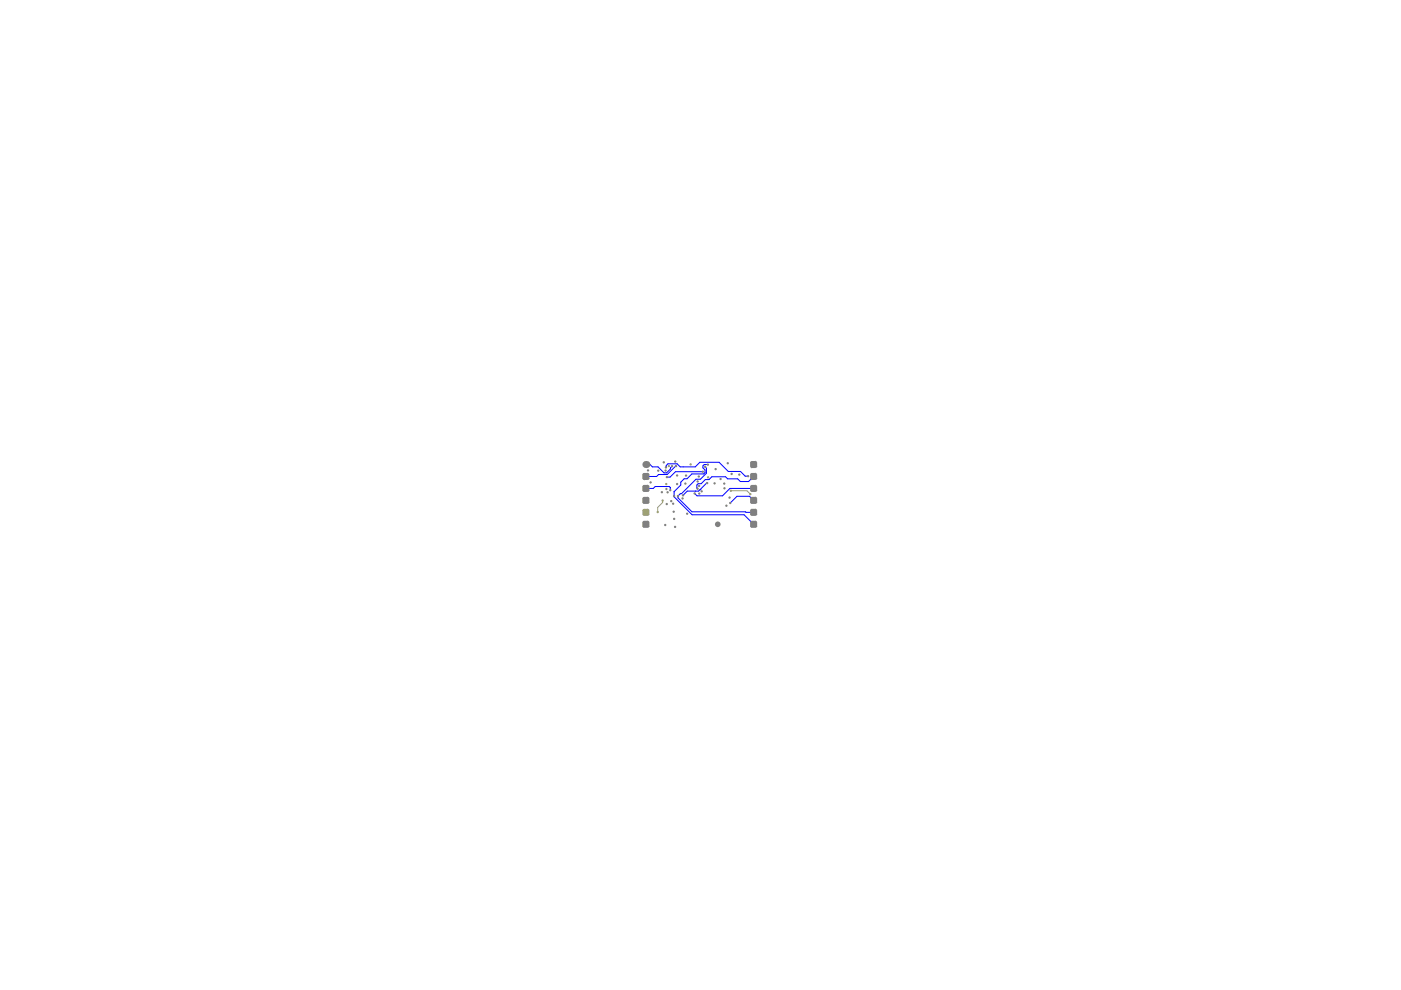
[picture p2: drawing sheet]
<svg xmlns="http://www.w3.org/2000/svg" width="297mm" height="210mm" viewBox="0 0 297 210" stroke-linecap="round" stroke-linejoin="round" font-family="sans-serif">
<g fill="none" stroke="#00f" stroke-width=".21">
<path d="M136.9 98.5h.9l.5 .5h1.2l1.3 1.3h.5l1.2-1.4M141.2 99.1l.1-.4 .3-.4h2l.6 .7h3.2l1-1h4.1l1.9 2h2.6l1 1h.6M142.5 98.8v.1M143.3 98.8l-1.8 1.8h-1.9l-.4 .4h-2.3M149.5 99h.1M149.6 99.1l.2 .2v1l-1.3 1.3h-.9l-3.1 3.1h-.3l-.5 .5v.3l3 3 13.1 .1M149.6 99v.1M150.1 98.5h-.8l-.3 .3v.4l.5 .4v.6l-.3 .3h-2.5l-1 1h-.6l-.8 .7v.6l-1.4 1.5M142.1 103.4h.1M142.1 103.4l-.2-.2h-3l-.4 .4h-1.6M142.1 103.4v.5M142.9 104.3h.1"/>
<path d="M142.9 105.3l3.8 3.8h11.1l2 2.1M142.9 104.3v1M142.9 105.3h.1M148.4 103.8h.1M149 100h-5.8l-1.1 1.2h-.7M149.9 102.4l-1.8 1.7h-2.4l-.9 .9M159.8 101l-1.1 1.1h-1.7l-.6-.6h-2.1l-.5-.4h-2.9l-.6 .6h-.8l-.8 .9h-.7l-.3 .2v.7l.2 .1M159.8 106.1l-.9-.9h-2.6l-1.5 1.4M159.8 103.6h-5l-1.6 1.5h-5.4l-.5-.5"/>
</g>
<path d="M140.5 106.1v.4l-1.1 1.1v1M154.9 104h3.5l.7 .8M159.1 104.8h.1" fill="none" stroke="#9ea175" stroke-width=".21"/>
<g fill="#808080">
<circle cx="140.3" cy="104.4" r=".25"/>
<circle cx="149" cy="100" r=".25"/>
<circle cx="152.2" cy="111.2" r=".6"/>
</g>
<g fill="#9ea175">
<circle cx="159.1" cy="104.8" r=".25"/>
<circle cx="154.9" cy="104" r=".25"/>
</g>
<g fill="#808080">
<circle cx="148.8" cy="104.2" r=".25"/>
<circle cx="143.2" cy="97.9" r=".25"/>
<circle cx="151.7" cy="99.5" r=".25"/>
<circle cx="149.9" cy="102.4" r=".25"/>
<circle cx="149.5" cy="99" r=".25"/>
<circle cx="150.1" cy="98.5" r=".25"/>
</g>
<circle cx="150.1" cy="101.2" r=".25" fill="#9ea175"/>
<g fill="#808080">
<circle cx="153.6" cy="102.5" r=".25"/>
<circle cx="151.5" cy="102.5" r=".25"/>
<circle cx="152.8" cy="101.6" r=".25"/>
<circle cx="158.6" cy="101" r=".25"/>
<circle cx="142.5" cy="98.8" r=".25"/>
<circle cx="141.1" cy="99.8" r=".25"/>
<circle cx="141.2" cy="99.1" r=".25"/>
</g>
<circle cx="141.8" cy="98.8" r=".25" fill="#9ea175"/>
<g fill="#808080">
<circle cx="143.3" cy="98.8" r=".25"/>
<circle cx="141.4" cy="101.2" r=".25"/>
<circle cx="140.7" cy="98" r=".25"/>
<circle cx="137.4" cy="99.7" r=".25"/>
</g>
<circle cx="146.4" cy="98.5" r=".25" fill="#9ea175"/>
<g fill="#808080">
<circle cx="141.4" cy="106.9" r=".25"/>
<circle cx="142.1" cy="103.9" r=".25"/>
<circle cx="141.5" cy="104.4" r=".25"/>
<circle cx="141.3" cy="103.7" r=".25"/>
<circle cx="144.7" cy="105.7" r=".25"/>
<circle cx="142.9" cy="105.2" r=".25"/>
<circle cx="145.7" cy="108.9" r=".25"/>
</g>
<g fill="#9ea175">
<circle cx="139.4" cy="108.6" r=".25"/>
<circle cx="140.5" cy="106.1" r=".25"/>
</g>
<g fill="#808080">
<circle cx="148.2" cy="103" r=".25"/>
<circle cx="147.9" cy="102.1" r=".25"/>
<circle cx="148.3" cy="104.7" r=".25"/>
<circle cx="147.9" cy="103.6" r=".25"/>
<circle cx="147.3" cy="104.6" r=".25"/>
<circle cx="143.7" cy="105.2" r=".25"/>
<circle cx="142.3" cy="106.2" r=".25"/>
<circle cx="144.8" cy="105" r=".25"/>
<circle cx="153.6" cy="103.5" r=".25"/>
<circle cx="148.2" cy="101" r=".25"/>
<circle cx="154.8" cy="106.6" r=".25"/>
<circle cx="141" cy="111.3" r=".25"/>
<circle cx="154.3" cy="98.2" r=".25"/>
<circle cx="154.7" cy="105.5" r=".25"/>
<circle cx="142.9" cy="110" r=".25"/>
<circle cx="145.3" cy="102.5" r=".25"/>
</g>
<circle cx="141.3" cy="102.6" r=".25" fill="#9ea175"/>
<g fill="#808080">
<path d="M159.4 109v.4zM159 109h.4v.4z"/>
<path d="M160.2 109h.3zM160.2 109h.3l-.3 .4z"/>
<path d="M160.2 107.9v.4zM160.2 107.9l.3 .4h-.3z"/>
<path d="M159 108.3h.4zM159.1 108.1l.3-.2v.4h-.4z"/>
<path d="M159.4 98.9v.3zM159 98.9h.4v.3z"/>
<path d="M160.2 98.9h.3zM160.2 98.9h.3l-.3 .3z"/>
<path d="M160.2 97.7v.4zM160.2 97.7l.3 .4h-.3z"/>
<path d="M159 98.1h.4zM159.1 97.9l.3-.2v.4h-.4z"/>
<path d="M159.4 111.5v.4zM159 111.5h.4v.4z"/>
<path d="M160.2 111.5h.3zM160.2 111.5h.3l-.3 .4z"/>
<path d="M160.2 110.4v.4zM160.2 110.4l.3 .4h-.3z"/>
<path d="M159 110.8h.4zM159.1 110.6l.3-.2v.4h-.4z"/>
<path d="M159.4 106.5v.3zM159 106.5h.4v.3z"/>
<path d="M160.2 106.5h.3zM160.2 106.5h.3l-.3 .3z"/>
<path d="M160.2 105.3v.4zM160.2 105.3l.3 .4h-.3z"/>
<path d="M159 105.7h.4zM159.1 105.5l.3-.2v.4h-.4z"/>
<path d="M159.4 103.9v.4zM159 103.9h.4v.4z"/>
<path d="M160.2 103.9h.3zM160.2 103.9h.3l-.3 .4z"/>
<path d="M160.2 102.8v.4zM160.2 102.8l.3 .4h-.3z"/>
<path d="M159 103.2h.4zM159.1 103l.3-.2v.4h-.4z"/>
<path d="M159.4 101.4v.4zM159 101.4h.4v.4z"/>
<path d="M160.2 101.4h.3zM160.2 101.4h.3l-.3 .4z"/>
<path d="M160.2 100.3v.4zM160.2 100.3l.3 .4h-.3z"/>
<path d="M159 100.7h.4zM159.1 100.5l.3-.2v.4h-.4z"/>
<circle cx="139.6" cy="99.8" r=".25"/>
<circle cx="143.1" cy="111.7" r=".25"/>
<circle cx="143.6" cy="102.6" r=".25"/>
<circle cx="145.5" cy="100.8" r=".25"/>
<circle cx="143.6" cy="100.8" r=".25"/>
<circle cx="156.8" cy="100.6" r=".25"/>
<circle cx="142.8" cy="108.5" r=".25"/>
<circle cx="142.7" cy="106.8" r=".25"/>
<circle cx="154" cy="107.2" r=".25"/>
<circle cx="137.9" cy="102.3" r=".25"/>
<circle cx="155.1" cy="100.5" r=".25"/>
</g>
<g fill="#808080">
<path d="M159 108.3l.4-.4h.8l.3 .4v.7l-.3 .4h-.8l-.4-.4z" fill-rule="evenodd"/>
<path d="M159 98.1l.4-.4h.8l.3 .4v.8l-.3 .3h-.8l-.4-.3z" fill-rule="evenodd"/>
<path d="M159 110.8l.4-.4h.8l.3 .4v.7l-.3 .4h-.8l-.4-.4z" fill-rule="evenodd"/>
<path d="M159 105.7l.4-.4h.8l.3 .4v.8l-.3 .3h-.8l-.4-.3z" fill-rule="evenodd"/>
<path d="M159 103.2l.4-.4h.8l.3 .4v.7l-.3 .4h-.8l-.4-.4z" fill-rule="evenodd"/>
<path d="M159 100.7l.4-.4h.8l.3 .4v.7l-.3 .4h-.8l-.4-.4z" fill-rule="evenodd"/>
</g>
<path d="M136.2 108.3l.4-.4h.7l.4 .4v.7l-.4 .4h-.7l-.4-.4z" fill-rule="evenodd" fill="#9ea175"/>
<g fill="#9ea175">
<path d="M136.6 109v.4zM136.2 109h.4v.4z"/>
<path d="M137.3 109h.4zM137.3 109h.4l-.4 .4z"/>
<path d="M137.3 107.9v.4zM137.3 107.9l.4 .4h-.4z"/>
<path d="M136.2 108.3h.4zM136.2 108.1l.4-.2v.4h-.4z"/>
</g>
<g fill="#808080">
<path d="M136.6 111.5v.4zM136.2 111.5h.4v.4z"/>
<path d="M137.3 111.5h.4zM137.3 111.5h.4l-.4 .4z"/>
<path d="M137.3 110.4v.4zM137.3 110.4l.4 .4h-.4z"/>
<path d="M136.2 110.8h.4zM136.2 110.6l.4-.2v.4h-.4z"/>
<path d="M136.6 106.5v.3zM136.2 106.5h.4v.3z"/>
<path d="M137.3 106.5h.4zM137.3 106.5h.4l-.4 .3z"/>
<path d="M137.3 105.3v.4zM137.3 105.3l.4 .4h-.4z"/>
<path d="M136.2 105.7h.4zM136.2 105.5l.4-.2v.4h-.4z"/>
<path d="M136.6 103.9v.4zM136.2 103.9h.4v.4z"/>
<path d="M137.3 103.9h.4zM137.3 103.9h.4l-.4 .4z"/>
<path d="M137.3 102.8v.4zM137.3 102.8l.4 .4h-.4z"/>
<path d="M136.2 103.2h.4zM136.2 103l.4-.2v.4h-.4z"/>
<path d="M136.6 101.4v.4zM136.2 101.4h.4v.4z"/>
<path d="M137.3 101.4h.4zM137.3 101.4h.4l-.4 .4z"/>
<path d="M137.3 100.3v.4zM137.3 100.3l.4 .4h-.4z"/>
<path d="M136.2 100.7h.4zM136.2 100.5l.4-.2v.4h-.4z"/>
<circle cx="136.9" cy="98.5" r=".75"/>
</g>
<g fill="#808080">
<path d="M136.2 110.8l.4-.4h.7l.4 .4v.7l-.4 .4h-.7l-.4-.4z" fill-rule="evenodd"/>
<path d="M136.2 105.7l.4-.4h.7l.4 .4v.8l-.4 .3h-.7l-.4-.3z" fill-rule="evenodd"/>
<path d="M136.2 103.2l.4-.4h.7l.4 .4v.7l-.4 .4h-.7l-.4-.4z" fill-rule="evenodd"/>
<path d="M136.2 100.7l.4-.4h.7l.4 .4v.7l-.4 .4h-.7l-.4-.4z" fill-rule="evenodd"/>
</g>
</svg>
